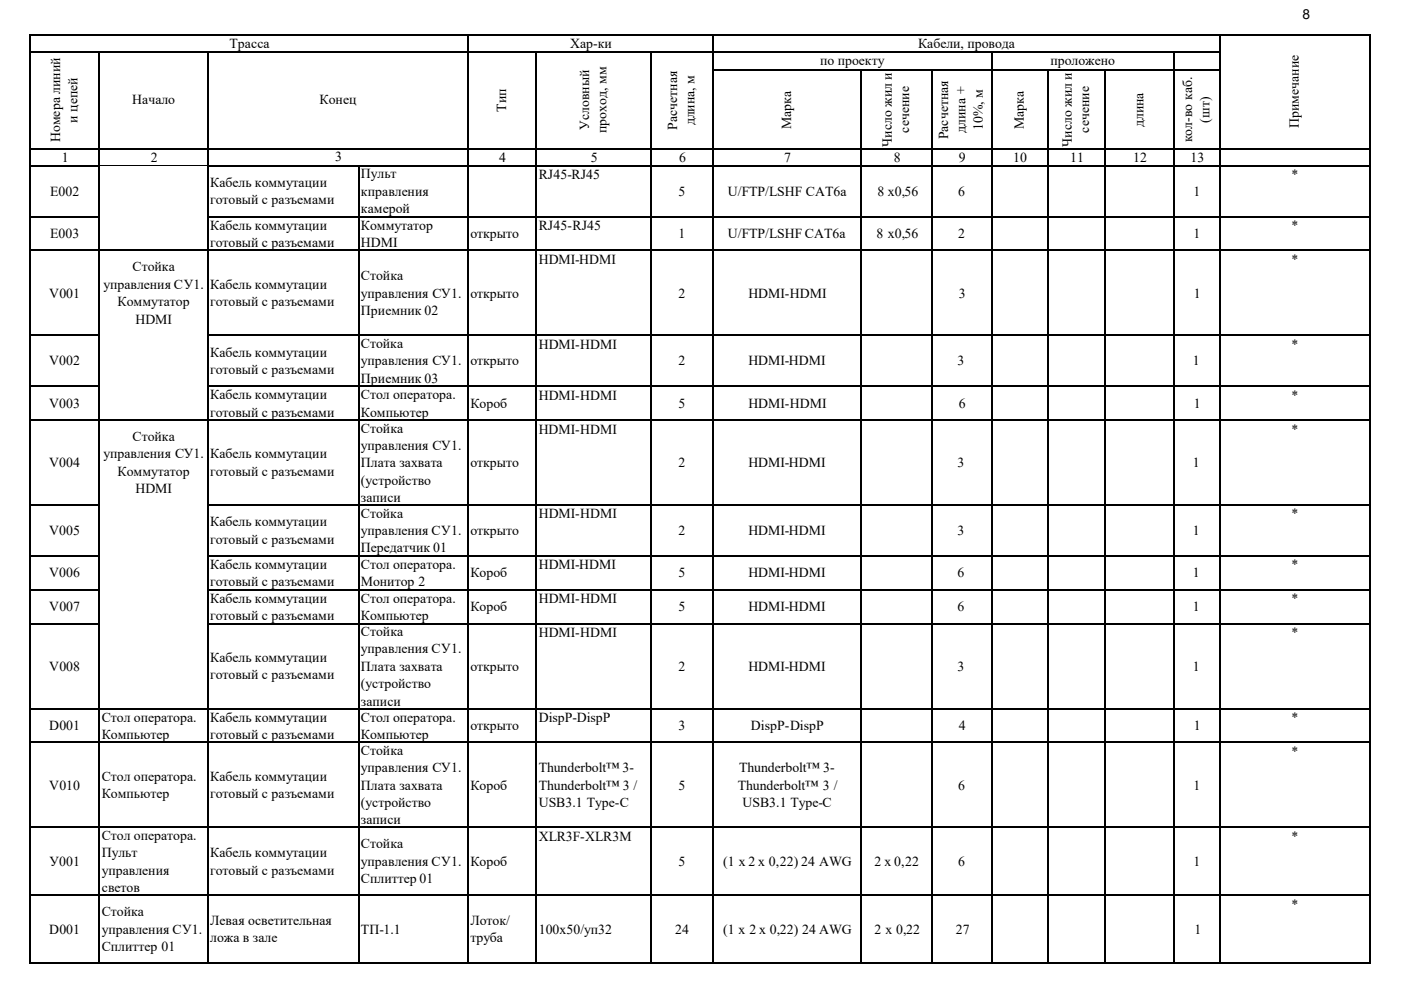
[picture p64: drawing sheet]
<svg xmlns="http://www.w3.org/2000/svg" width="297mm" height="210mm" viewBox="0 0 297 210" stroke-linecap="round" stroke-linejoin="round" font-family="sans-serif">
<defs><g id="words">
<g font-size="2.9">
<text x="276.2" y="3.9">8</text>
<text x="48.7" y="10.1">Трасса</text>
<text x="120.9" y="10.1">Хар-ки</text>
<text x="194.6" y="10.1">Кабели, провода</text>
<text x="173.9" y="13.8">по проекту</text>
<text x="222.7" y="13.8">проложено</text>
<text x="28" y="22.1">Начало</text>
<text x="67.8" y="22.1">Конец</text>
<text x="107.3" y="23.7" transform="rotate(-90 107.3 23.7)">Тип</text>
<text x="16.4" y="26" transform="rotate(-90 16.4 26)">и цепей</text>
<text x="124.9" y="27.6" transform="rotate(-90 124.9 27.6)">Условный</text>
<text x="128.6" y="28.2" transform="rotate(-90 128.6 28.2)">проход, мм</text>
<text x="143.6" y="27.5" transform="rotate(-90 143.6 27.5)">Расчетная</text>
<text x="147.3" y="26.6" transform="rotate(-90 147.3 26.6)">длина, м</text>
<text x="167.7" y="27.3" transform="rotate(-90 167.7 27.3)">Марка</text>
<text x="192.8" y="28.1" transform="rotate(-90 192.8 28.1)">сечение</text>
<text x="201" y="29.5" transform="rotate(-90 201 29.5)">Расчетная</text>
<text x="204.7" y="28.2" transform="rotate(-90 204.7 28.2)">длина +</text>
<text x="208.4" y="27.6" transform="rotate(-90 208.4 27.6)">10%, м</text>
<text x="217" y="27.3" transform="rotate(-90 217 27.3)">Марка</text>
<text x="230.9" y="28.1" transform="rotate(-90 230.9 28.1)">сечение</text>
<text x="242.4" y="27" transform="rotate(-90 242.4 27)">длина</text>
<text x="256.5" y="26" transform="rotate(-90 256.5 26)">(шт)</text>
<text x="275.4" y="27.2" transform="rotate(-90 275.4 27.2)">Примечание</text>
<text x="12.7" y="30.2" transform="rotate(-90 12.7 30.2)">Номера линий</text>
<text x="13.1" y="34.3">1</text>
<text x="32" y="34.3">2</text>
<text x="71" y="34.2">3</text>
<text x="105.8" y="34.3">4</text>
<text x="125.3" y="34.3">5</text>
<text x="144" y="34.3">6</text>
<text x="166.2" y="34.3">7</text>
<text x="189.1" y="31.1" transform="rotate(-90 189.1 31.1)">Число жил и</text>
<text x="189.5" y="34.3">8</text>
<text x="203.3" y="34.3">9</text>
<text x="214.8" y="34.3">10</text>
<text x="226.9" y="34.3">11</text>
<text x="227.2" y="31.1" transform="rotate(-90 227.2 31.1)">Число жил и</text>
<text x="240.2" y="34.3">12</text>
<text x="252.4" y="34.3">13</text>
<text x="252.8" y="30.2" transform="rotate(-90 252.8 30.2)">кол-во каб.</text>
<text x="10.6" y="41.5">E002</text>
<text x="44.6" y="39.7">Кабель коммутации</text>
<text x="76.5" y="37.8">Пульт</text>
<text x="76.5" y="41.5">кправления</text>
<text x="114.2" y="38">RJ45-RJ45</text>
<text x="143.8" y="41.5">5</text>
<text x="154.3" y="41.5">U/FTP/LSHF CAT6a</text>
<text x="186" y="41.5">8 х0,56</text>
<text x="203.2" y="41.5">6</text>
<text x="253" y="41.5">1</text>
<text x="273.9" y="38">*</text>
<text x="44.6" y="43.3">готовый с разъемами</text>
<text x="76.5" y="45.2">камерой</text>
<text x="10.6" y="50.5">E003</text>
<text x="44.6" y="48.7">Кабель коммутации</text>
<text x="44.6" y="52.4">готовый с разъемами</text>
<text x="76.5" y="48.7">Коммутатор</text>
<text x="76.5" y="52.4">HDMI</text>
<text x="99.7" y="50.5">открыто</text>
<text x="114.2" y="48.8">RJ45-RJ45</text>
<text x="143.8" y="50.5">1</text>
<text x="154.3" y="50.5">U/FTP/LSHF CAT6a</text>
<text x="185.8" y="50.5">8 х0,56</text>
<text x="203.2" y="50.5">2</text>
<text x="253" y="50.5">1</text>
<text x="273.9" y="48.8">*</text>
<text x="28.1" y="57.6">Стойка</text>
<text x="76.5" y="59.4">Стойка</text>
<text x="114.2" y="56">HDMI-HDMI</text>
<text x="273.9" y="56">*</text>
<text x="10.5" y="63.1">V001</text>
<text x="21.9" y="61.3">управления CУ1.</text>
<text x="24.9" y="64.9">Коммутатор</text>
<text x="44.6" y="61.3">Кабель коммутации</text>
<text x="44.6" y="64.9">готовый с разъемами</text>
<text x="76.5" y="63.1">управления CУ1.</text>
<text x="99.7" y="63.1">открыто</text>
<text x="143.8" y="63.1">2</text>
<text x="158.7" y="63.1">HDMI-HDMI</text>
<text x="203.3" y="63.1">3</text>
<text x="253.1" y="63.1">1</text>
<text x="28.7" y="68.6">HDMI</text>
<text x="76.5" y="66.8">Приемник 02</text>
<text x="10.5" y="77.5">V002</text>
<text x="44.6" y="75.6">Кабель коммутации</text>
<text x="76.5" y="73.8">Стойка</text>
<text x="76.5" y="77.5">управления CУ1.</text>
<text x="99.7" y="77.5">открыто</text>
<text x="114.2" y="74">HDMI-HDMI</text>
<text x="143.8" y="77.5">2</text>
<text x="158.7" y="77.5">HDMI-HDMI</text>
<text x="203" y="77.5">3</text>
<text x="252.9" y="77.5">1</text>
<text x="273.9" y="74">*</text>
<text x="44.6" y="79.3">готовый с разъемами</text>
<text x="76.5" y="81.2">Приемник 03</text>
<text x="10.5" y="86.5">V003</text>
<text x="44.6" y="84.7">Кабель коммутации</text>
<text x="44.6" y="88.3">готовый с разъемами</text>
<text x="76.5" y="84.7">Стол оператора.</text>
<text x="76.5" y="88.3">Компьютер</text>
<text x="99.7" y="86.5">Короб</text>
<text x="114.2" y="84.8">HDMI-HDMI</text>
<text x="143.8" y="86.5">5</text>
<text x="158.7" y="86.5">HDMI-HDMI</text>
<text x="203.3" y="86.5">6</text>
<text x="253.1" y="86.5">1</text>
<text x="273.9" y="84.8">*</text>
<text x="28.1" y="93.6">Стойка</text>
<text x="76.5" y="91.7">Стойка</text>
<text x="76.5" y="95.4">управления CУ1.</text>
<text x="114.2" y="91.9">HDMI-HDMI</text>
<text x="273.9" y="91.9">*</text>
<text x="10.5" y="99.1">V004</text>
<text x="21.9" y="97.2">управления CУ1.</text>
<text x="24.9" y="100.9">Коммутатор</text>
<text x="44.6" y="97.2">Кабель коммутации</text>
<text x="44.6" y="100.9">готовый с разъемами</text>
<text x="76.5" y="99.1">Плата захвата</text>
<text x="99.7" y="99.1">открыто</text>
<text x="143.8" y="99.1">2</text>
<text x="158.7" y="99.1">HDMI-HDMI</text>
<text x="203" y="99.1">3</text>
<text x="252.9" y="99.1">1</text>
<text x="28.7" y="104.6">HDMI</text>
<text x="76.5" y="106.5">записи</text>
<text x="76.5" y="102.8">(устройство</text>
<text x="10.5" y="113.5">V005</text>
<text x="44.6" y="111.6">Кабель коммутации</text>
<text x="76.5" y="109.8">Стойка</text>
<text x="76.5" y="113.5">управления CУ1.</text>
<text x="99.7" y="113.5">открыто</text>
<text x="114.2" y="109.9">HDMI-HDMI</text>
<text x="143.8" y="113.5">2</text>
<text x="158.7" y="113.5">HDMI-HDMI</text>
<text x="203" y="113.5">3</text>
<text x="252.9" y="113.5">1</text>
<text x="273.9" y="109.9">*</text>
<text x="44.6" y="115.3">готовый с разъемами</text>
<text x="76.5" y="117.2">Передатчик 01</text>
<text x="10.5" y="122.5">V006</text>
<text x="44.6" y="120.6">Кабель коммутации</text>
<text x="44.6" y="124.3">готовый с разъемами</text>
<text x="76.5" y="120.6">Стол оператора.</text>
<text x="76.5" y="124.3">Монитор 2</text>
<text x="99.7" y="122.5">Короб</text>
<text x="114.2" y="120.7">HDMI-HDMI</text>
<text x="143.8" y="122.5">5</text>
<text x="158.7" y="122.5">HDMI-HDMI</text>
<text x="203" y="122.5">6</text>
<text x="252.9" y="122.5">1</text>
<text x="273.9" y="120.7">*</text>
<text x="10.5" y="129.7">V007</text>
<text x="44.6" y="127.8">Кабель коммутации</text>
<text x="44.6" y="131.5">готовый с разъемами</text>
<text x="76.5" y="127.8">Стол оператора.</text>
<text x="76.5" y="131.5">Компьютер</text>
<text x="99.7" y="129.7">Короб</text>
<text x="114.2" y="127.9">HDMI-HDMI</text>
<text x="143.8" y="129.7">5</text>
<text x="158.7" y="129.7">HDMI-HDMI</text>
<text x="203" y="129.7">6</text>
<text x="252.9" y="129.7">1</text>
<text x="273.9" y="127.9">*</text>
<text x="76.5" y="134.9">Стойка</text>
<text x="114.2" y="135.1">HDMI-HDMI</text>
<text x="273.9" y="135.1">*</text>
<text x="10.5" y="142.3">V008</text>
<text x="44.6" y="140.4">Кабель коммутации</text>
<text x="76.5" y="142.3">Плата захвата</text>
<text x="76.5" y="138.6">управления CУ1.</text>
<text x="99.7" y="142.3">открыто</text>
<text x="143.8" y="142.3">2</text>
<text x="158.7" y="142.3">HDMI-HDMI</text>
<text x="203" y="142.3">3</text>
<text x="252.9" y="142.3">1</text>
<text x="44.6" y="144.1">готовый с разъемами</text>
<text x="76.5" y="149.6">записи</text>
<text x="76.5" y="146">(устройство</text>
<text x="10.5" y="154.9">D001</text>
<text x="21.6" y="153">Стол оператора.</text>
<text x="44.6" y="153">Кабель коммутации</text>
<text x="76.5" y="153">Стол оператора.</text>
<text x="99.7" y="154.9">открыто</text>
<text x="114.2" y="153.1">DispP-DispP</text>
<text x="143.8" y="154.9">3</text>
<text x="159.2" y="154.9">DispP-DispP</text>
<text x="203.3" y="154.9">4</text>
<text x="253.1" y="154.9">1</text>
<text x="273.9" y="153.1">*</text>
<text x="21.6" y="156.7">Компьютер</text>
<text x="44.6" y="156.7">готовый с разъемами</text>
<text x="76.5" y="160.1">Стойка</text>
<text x="76.5" y="156.7">Компьютер</text>
<text x="273.9" y="160.3">*</text>
<text x="10.5" y="167.5">V010</text>
<text x="21.6" y="165.6">Стол оператора.</text>
<text x="44.6" y="165.6">Кабель коммутации</text>
<text x="76.5" y="167.5">Плата захвата</text>
<text x="76.5" y="163.8">управления CУ1.</text>
<text x="99.7" y="167.5">Короб</text>
<text x="114.2" y="163.8">Thunderbolt™ 3-</text>
<text x="114.2" y="167.5">Thunderbolt™ 3 /</text>
<text x="143.8" y="167.5">5</text>
<text x="156.4" y="167.5">Thunderbolt™ 3 /</text>
<text x="156.7" y="163.8">Thunderbolt™ 3-</text>
<text x="203.2" y="167.5">6</text>
<text x="253" y="167.5">1</text>
<text x="21.6" y="169.3">Компьютер</text>
<text x="44.6" y="169.3">готовый с разъемами</text>
<text x="76.5" y="171.2">(устройство</text>
<text x="114.2" y="171.2">USB3.1 Type-C</text>
<text x="157.4" y="171.2">USB3.1 Type-C</text>
<text x="21.6" y="178.1">Стол оператора.</text>
<text x="76.5" y="174.8">записи</text>
<text x="76.5" y="180">Стойка</text>
<text x="114.2" y="178.3">XLR3F-XLR3M</text>
<text x="273.9" y="178.3">*</text>
<text x="10.5" y="183.6">У001</text>
<text x="21.6" y="181.8">Пульт</text>
<text x="21.6" y="185.5">управления</text>
<text x="44.6" y="181.8">Кабель коммутации</text>
<text x="44.6" y="185.5">готовый с разъемами</text>
<text x="76.5" y="183.6">управления CУ1.</text>
<text x="99.7" y="183.6">Короб</text>
<text x="143.8" y="183.6">5</text>
<text x="153.3" y="183.6">(1 x 2 x 0,22) 24 AWG</text>
<text x="185.4" y="183.6">2 x 0,22</text>
<text x="203.2" y="183.6">6</text>
<text x="253" y="183.6">1</text>
<text x="21.6" y="189.2">светов</text>
<text x="76.5" y="187.3">Сплиттер 01</text>
<text x="21.6" y="194.4">Стойка</text>
<text x="44.6" y="196.2">Левая осветительная</text>
<text x="99.7" y="196.2">Лоток/</text>
<text x="273.9" y="192.7">*</text>
<text x="10.5" y="198">D001</text>
<text x="21.6" y="201.7">Сплиттер 01</text>
<text x="21.6" y="198">управления CУ1.</text>
<text x="44.6" y="199.9">ложа в зале</text>
<text x="76.5" y="198">ТП-1.1</text>
<text x="99.7" y="199.9">труба</text>
<text x="114.2" y="198">100х50/уп32</text>
<text x="143.1" y="198">24</text>
<text x="153.3" y="198">(1 x 2 x 0,22) 24 AWG</text>
<text x="185.4" y="198">2 x 0,22</text>
<text x="202.7" y="198">27</text>
<text x="253.2" y="198">1</text>
</g>
</g></defs>
<g fill="none" stroke="#000" stroke-width=".25">
<path d="M6.4 7.3v28M6.5 7.4h284M6.5 11h252.3M21.1 11.1v24.2M44.1 11.1v24.2M99.2 7.5v27.8M113.7 11.1v24.2M138 11.1v24.2M151.1 7.5v27.8M151.3 14.8h107.5M182.6 14.9v20.4M197.6 14.9v20.4"/>
<path d="M210.2 11.1v24.2M222.2 14.9v20.4M234.4 14.9v20.4M248.8 11.1v24.2M258.7 7.5v27.8M290.4 7.5v27.8M6.5 31.5h284M6.5 35.1h284"/>
</g>
<path d="M21.1 35.3h23v115h-23z" fill="#fff"/>
<g fill="none" stroke="#000" stroke-width=".25">
<path d="M6.4 35v169.4M6.5 35.1h14.7M21.1 35.3v169.1M44.1 35v169.4M44.2 35.1h55.2M76 35.3v169.1M99.2 35.3v169.1M113.7 35v169.4M113.8 35.1h176.7M138 35.3v169.1M151.1 35.3v169.1M182.6 35.3v169.1"/>
<path d="M197.6 35.3v169.1M210.2 35.3v169.1M222.2 35.3v169.1M234.4 35.3v169.1M248.8 35.3v169.1M258.7 35.3v169.1M290.4 35.3v169.1M6.5 45.9h14.7M6.5 53.1h284M44.2 45.9h246.3M6.5 71.1h14.7M44.2 71.1h246.3"/>
<path d="M6.5 81.9h14.7M6.5 89.1h284M44.2 81.9h246.3M6.5 107.1h14.7M6.5 117.9h14.7M44.2 107.1h246.3M44.2 117.9h246.3M6.5 125.1h14.7M6.5 132.3h14.7M44.2 125.1h246.3M44.2 132.3h246.3M6.5 150.3h284"/>
<path d="M6.5 157.5h284M6.5 175.5h284M6.5 189.9h284M6.5 204.3h284"/>
</g>
<use href="#words"/>
</svg>
